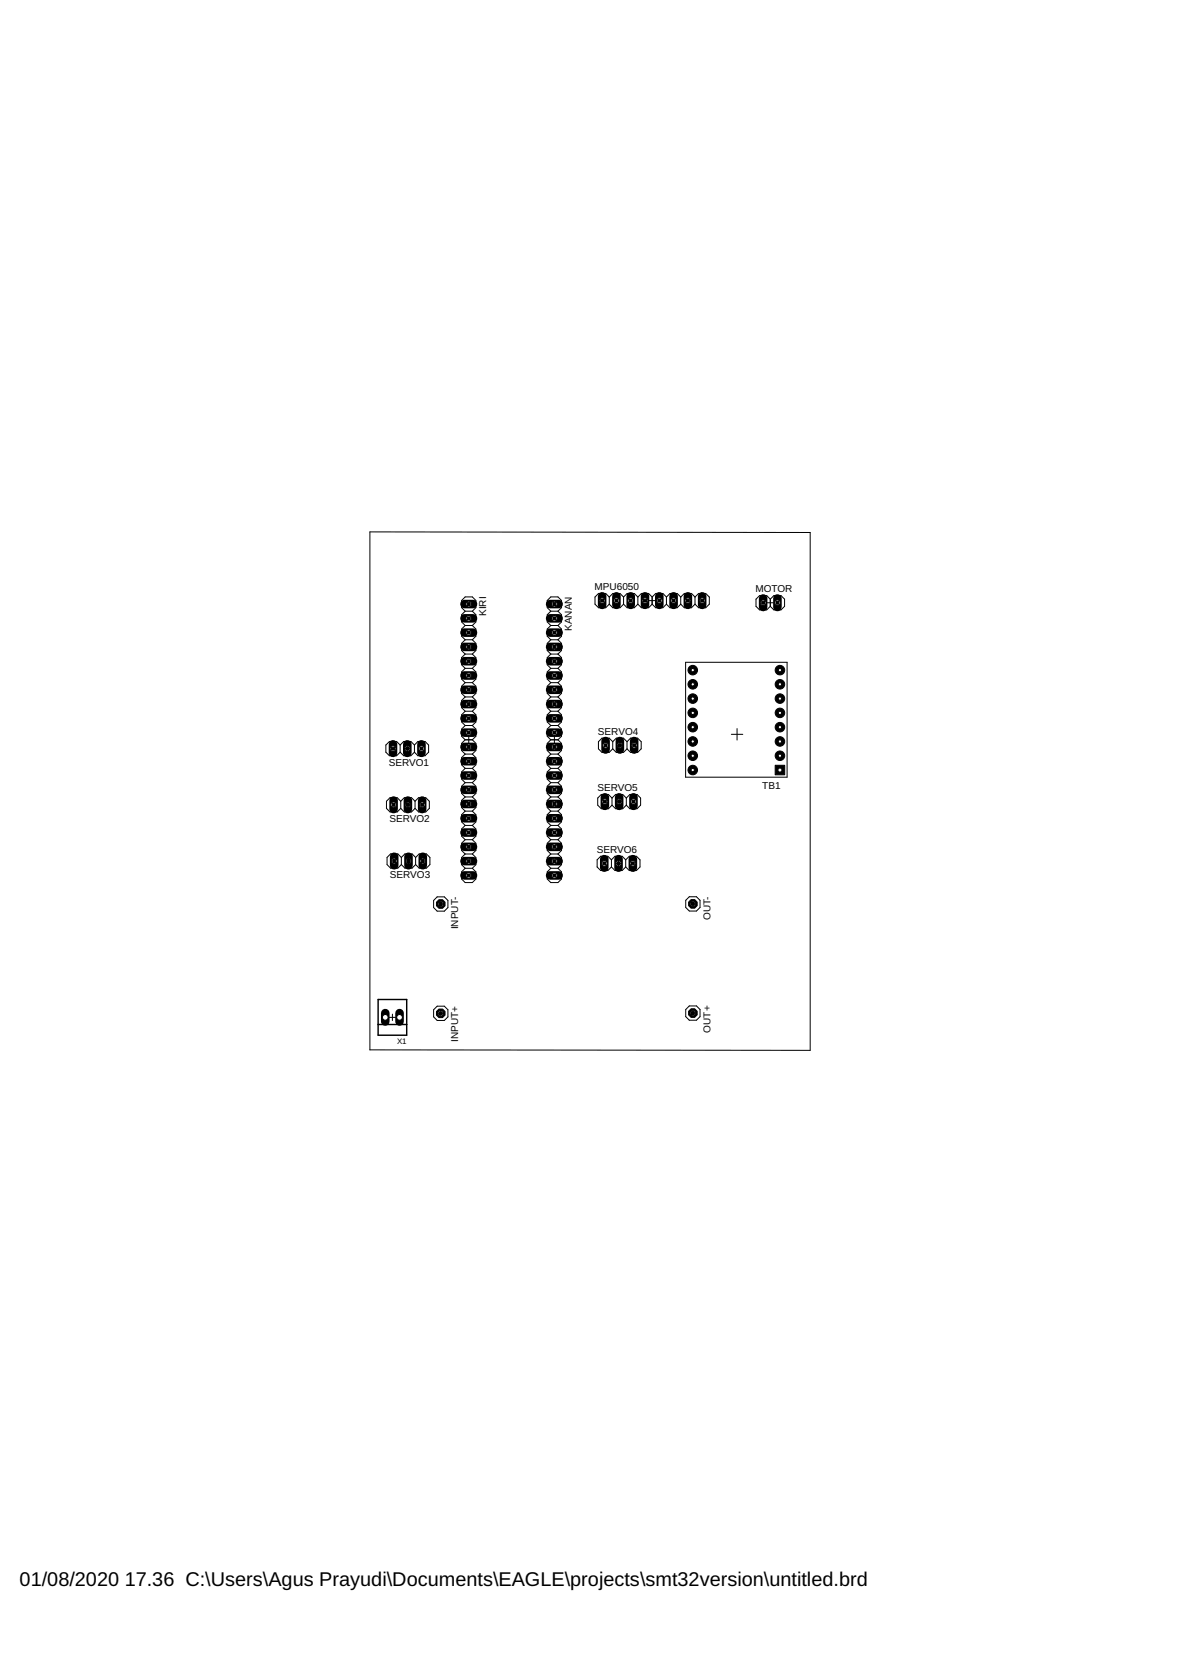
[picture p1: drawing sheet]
<svg xmlns="http://www.w3.org/2000/svg" width="210mm" height="297mm" viewBox="0 0 210 297" stroke-linecap="round" stroke-linejoin="round" font-family="sans-serif">
<defs><g id="words">
<g font-size="3.5">
<text x="3.5" y="281.9">01/08/2020</text>
<text x="22.2" y="281.9">17.36 C:\Users\Agus Prayudi\Documents\EAGLE\projects\smt32version\untitled.brd</text>
</g>
<g font-size="1.8">
<text x="105.7" y="104.9">MPU6050</text>
<text x="134.3" y="105.3">MOTOR</text>
<text x="86.4" y="109.5" transform="rotate(-90 86.4 109.5)">KIRI</text>
<text x="101.6" y="112.2" transform="rotate(-90 101.6 112.2)">KANAN</text>
<text x="106.3" y="130.7">SERVO4</text>
<text x="69.1" y="136.2">SERVO1</text>
<text x="106.2" y="140.7">SERVO5</text>
<text x="135.5" y="140.2">TB1</text>
<text x="69.2" y="146.2">SERVO2</text>
<text x="106.1" y="151.7">SERVO6</text>
<text x="69.3" y="156.2">SERVO3</text>
<text x="81.4" y="165.2" transform="rotate(-90 81.4 165.2)">INPUT-</text>
<text x="126.3" y="163.6" transform="rotate(-90 126.3 163.6)">OUT-</text>
<text x="81.4" y="185.2" transform="rotate(-90 81.4 185.2)">INPUT+</text>
<text x="126.3" y="183.6" transform="rotate(-90 126.3 183.6)">OUT+</text>
</g>
<text font-size="1.4" x="70.6" y="185.7">X1</text>
</g></defs>
<path d="M82.5 107.4h1.6" fill="none" stroke="#000" stroke-width="1.5"/>
<circle cx="83.3" cy="107.4" r=".51" fill="#fff" stroke="#000" stroke-width=".18"/>
<path d="M82.5 109.9h1.6" fill="none" stroke="#000" stroke-width="1.5"/>
<circle cx="83.3" cy="109.9" r=".51" fill="#fff" stroke="#000" stroke-width=".18"/>
<path d="M82.5 112.5h1.6" fill="none" stroke="#000" stroke-width="1.5"/>
<circle cx="83.3" cy="112.5" r=".51" fill="#fff" stroke="#000" stroke-width=".18"/>
<path d="M82.5 115h1.6" fill="none" stroke="#000" stroke-width="1.5"/>
<circle cx="83.3" cy="115" r=".51" fill="#fff" stroke="#000" stroke-width=".18"/>
<path d="M82.5 117.5h1.6" fill="none" stroke="#000" stroke-width="1.5"/>
<circle cx="83.3" cy="117.5" r=".51" fill="#fff" stroke="#000" stroke-width=".18"/>
<path d="M82.5 120.1h1.6" fill="none" stroke="#000" stroke-width="1.5"/>
<circle cx="83.3" cy="120.1" r=".51" fill="#fff" stroke="#000" stroke-width=".18"/>
<path d="M82.5 122.6h1.6" fill="none" stroke="#000" stroke-width="1.5"/>
<circle cx="83.3" cy="122.6" r=".51" fill="#fff" stroke="#000" stroke-width=".18"/>
<path d="M82.5 125.2h1.6" fill="none" stroke="#000" stroke-width="1.5"/>
<circle cx="83.3" cy="125.2" r=".51" fill="#fff" stroke="#000" stroke-width=".18"/>
<path d="M82.5 127.7h1.6" fill="none" stroke="#000" stroke-width="1.5"/>
<circle cx="83.3" cy="127.7" r=".51" fill="#fff" stroke="#000" stroke-width=".18"/>
<path d="M82.5 130.2h1.6" fill="none" stroke="#000" stroke-width="1.5"/>
<circle cx="83.3" cy="130.2" r=".51" fill="#fff" stroke="#000" stroke-width=".18"/>
<path d="M82.5 132.8h1.6" fill="none" stroke="#000" stroke-width="1.5"/>
<circle cx="83.3" cy="132.8" r=".51" fill="#fff" stroke="#000" stroke-width=".18"/>
<path d="M82.5 135.3h1.6" fill="none" stroke="#000" stroke-width="1.5"/>
<circle cx="83.3" cy="135.3" r=".51" fill="#fff" stroke="#000" stroke-width=".18"/>
<path d="M82.5 137.9h1.6" fill="none" stroke="#000" stroke-width="1.5"/>
<circle cx="83.3" cy="137.9" r=".51" fill="#fff" stroke="#000" stroke-width=".18"/>
<path d="M82.5 140.4h1.6" fill="none" stroke="#000" stroke-width="1.5"/>
<circle cx="83.3" cy="140.4" r=".51" fill="#fff" stroke="#000" stroke-width=".18"/>
<path d="M82.5 142.9h1.6" fill="none" stroke="#000" stroke-width="1.5"/>
<circle cx="83.3" cy="142.9" r=".51" fill="#fff" stroke="#000" stroke-width=".18"/>
<path d="M82.5 145.5h1.6" fill="none" stroke="#000" stroke-width="1.5"/>
<circle cx="83.3" cy="145.5" r=".51" fill="#fff" stroke="#000" stroke-width=".18"/>
<path d="M82.5 148h1.6" fill="none" stroke="#000" stroke-width="1.5"/>
<circle cx="83.3" cy="148" r=".51" fill="#fff" stroke="#000" stroke-width=".18"/>
<path d="M82.5 150.5h1.6" fill="none" stroke="#000" stroke-width="1.5"/>
<circle cx="83.3" cy="150.5" r=".51" fill="#fff" stroke="#000" stroke-width=".18"/>
<path d="M82.5 153.1h1.6" fill="none" stroke="#000" stroke-width="1.5"/>
<circle cx="83.3" cy="153.1" r=".51" fill="#fff" stroke="#000" stroke-width=".18"/>
<path d="M82.5 155.6h1.6" fill="none" stroke="#000" stroke-width="1.5"/>
<circle cx="83.3" cy="155.6" r=".51" fill="#fff" stroke="#000" stroke-width=".18"/>
<path d="M97.8 107.4h1.5" fill="none" stroke="#000" stroke-width="1.5"/>
<circle cx="98.5" cy="107.4" r=".51" fill="#fff" stroke="#000" stroke-width=".18"/>
<path d="M97.8 109.9h1.5" fill="none" stroke="#000" stroke-width="1.5"/>
<circle cx="98.5" cy="109.9" r=".51" fill="#fff" stroke="#000" stroke-width=".18"/>
<path d="M97.8 112.5h1.5" fill="none" stroke="#000" stroke-width="1.5"/>
<circle cx="98.5" cy="112.5" r=".51" fill="#fff" stroke="#000" stroke-width=".18"/>
<path d="M97.8 115h1.5" fill="none" stroke="#000" stroke-width="1.5"/>
<circle cx="98.5" cy="115" r=".51" fill="#fff" stroke="#000" stroke-width=".18"/>
<path d="M97.8 117.5h1.5" fill="none" stroke="#000" stroke-width="1.5"/>
<circle cx="98.5" cy="117.5" r=".51" fill="#fff" stroke="#000" stroke-width=".18"/>
<path d="M97.8 120.1h1.5" fill="none" stroke="#000" stroke-width="1.5"/>
<circle cx="98.5" cy="120.1" r=".51" fill="#fff" stroke="#000" stroke-width=".18"/>
<path d="M97.8 122.6h1.5" fill="none" stroke="#000" stroke-width="1.5"/>
<circle cx="98.5" cy="122.6" r=".51" fill="#fff" stroke="#000" stroke-width=".18"/>
<path d="M97.8 125.2h1.5" fill="none" stroke="#000" stroke-width="1.5"/>
<circle cx="98.5" cy="125.2" r=".51" fill="#fff" stroke="#000" stroke-width=".18"/>
<path d="M97.8 127.7h1.5" fill="none" stroke="#000" stroke-width="1.5"/>
<circle cx="98.5" cy="127.7" r=".51" fill="#fff" stroke="#000" stroke-width=".18"/>
<path d="M97.8 130.2h1.5" fill="none" stroke="#000" stroke-width="1.5"/>
<circle cx="98.5" cy="130.2" r=".51" fill="#fff" stroke="#000" stroke-width=".18"/>
<path d="M97.8 132.8h1.5" fill="none" stroke="#000" stroke-width="1.5"/>
<circle cx="98.5" cy="132.8" r=".51" fill="#fff" stroke="#000" stroke-width=".18"/>
<path d="M97.8 135.3h1.5" fill="none" stroke="#000" stroke-width="1.5"/>
<circle cx="98.5" cy="135.3" r=".51" fill="#fff" stroke="#000" stroke-width=".18"/>
<path d="M97.8 137.9h1.5" fill="none" stroke="#000" stroke-width="1.5"/>
<circle cx="98.5" cy="137.9" r=".51" fill="#fff" stroke="#000" stroke-width=".18"/>
<path d="M97.8 140.4h1.5" fill="none" stroke="#000" stroke-width="1.5"/>
<circle cx="98.5" cy="140.4" r=".51" fill="#fff" stroke="#000" stroke-width=".18"/>
<path d="M97.8 142.9h1.5" fill="none" stroke="#000" stroke-width="1.5"/>
<circle cx="98.5" cy="142.9" r=".51" fill="#fff" stroke="#000" stroke-width=".18"/>
<path d="M97.8 145.5h1.5" fill="none" stroke="#000" stroke-width="1.5"/>
<circle cx="98.5" cy="145.5" r=".51" fill="#fff" stroke="#000" stroke-width=".18"/>
<path d="M97.8 148h1.5" fill="none" stroke="#000" stroke-width="1.5"/>
<circle cx="98.5" cy="148" r=".51" fill="#fff" stroke="#000" stroke-width=".18"/>
<path d="M97.8 150.5h1.5" fill="none" stroke="#000" stroke-width="1.5"/>
<circle cx="98.5" cy="150.5" r=".51" fill="#fff" stroke="#000" stroke-width=".18"/>
<path d="M97.8 153.1h1.5" fill="none" stroke="#000" stroke-width="1.5"/>
<circle cx="98.5" cy="153.1" r=".51" fill="#fff" stroke="#000" stroke-width=".18"/>
<path d="M97.8 155.6h1.5" fill="none" stroke="#000" stroke-width="1.5"/>
<circle cx="98.5" cy="155.6" r=".51" fill="#fff" stroke="#000" stroke-width=".18"/>
<path d="M107 106v1.5" fill="none" stroke="#000" stroke-width="1.5"/>
<circle cx="107" cy="106.8" r=".51" fill="#fff" stroke="#000" stroke-width=".18"/>
<path d="M109.6 106v1.5" fill="none" stroke="#000" stroke-width="1.5"/>
<circle cx="109.6" cy="106.8" r=".51" fill="#fff" stroke="#000" stroke-width=".18"/>
<path d="M112.1 106v1.5" fill="none" stroke="#000" stroke-width="1.5"/>
<circle cx="112.1" cy="106.8" r=".51" fill="#fff" stroke="#000" stroke-width=".18"/>
<path d="M114.6 106v1.5" fill="none" stroke="#000" stroke-width="1.5"/>
<circle cx="114.6" cy="106.8" r=".51" fill="#fff" stroke="#000" stroke-width=".18"/>
<path d="M117.2 106v1.5" fill="none" stroke="#000" stroke-width="1.5"/>
<circle cx="117.2" cy="106.8" r=".51" fill="#fff" stroke="#000" stroke-width=".18"/>
<path d="M119.7 106v1.5" fill="none" stroke="#000" stroke-width="1.5"/>
<circle cx="119.7" cy="106.8" r=".51" fill="#fff" stroke="#000" stroke-width=".18"/>
<path d="M122.3 106v1.5" fill="none" stroke="#000" stroke-width="1.5"/>
<circle cx="122.3" cy="106.8" r=".51" fill="#fff" stroke="#000" stroke-width=".18"/>
<path d="M124.8 106v1.5" fill="none" stroke="#000" stroke-width="1.5"/>
<circle cx="124.8" cy="106.8" r=".51" fill="#fff" stroke="#000" stroke-width=".18"/>
<path d="M74.9 132.3v1.5" fill="none" stroke="#000" stroke-width="1.5"/>
<circle cx="74.9" cy="133.1" r=".51" fill="#fff" stroke="#000" stroke-width=".18"/>
<path d="M72.4 132.3v1.5" fill="none" stroke="#000" stroke-width="1.5"/>
<circle cx="72.4" cy="133.1" r=".51" fill="#fff" stroke="#000" stroke-width=".18"/>
<path d="M69.8 132.3v1.5" fill="none" stroke="#000" stroke-width="1.5"/>
<circle cx="69.8" cy="133.1" r=".51" fill="#fff" stroke="#000" stroke-width=".18"/>
<path d="M75 142.3v1.5" fill="none" stroke="#000" stroke-width="1.5"/>
<circle cx="75" cy="143.1" r=".51" fill="#fff" stroke="#000" stroke-width=".18"/>
<path d="M72.5 142.3v1.5" fill="none" stroke="#000" stroke-width="1.5"/>
<circle cx="72.5" cy="143.1" r=".51" fill="#fff" stroke="#000" stroke-width=".18"/>
<path d="M70 142.3v1.5" fill="none" stroke="#000" stroke-width="1.5"/>
<circle cx="70" cy="143.1" r=".51" fill="#fff" stroke="#000" stroke-width=".18"/>
<path d="M75.1 152.3v1.5" fill="none" stroke="#000" stroke-width="1.5"/>
<circle cx="75.1" cy="153.1" r=".51" fill="#fff" stroke="#000" stroke-width=".18"/>
<path d="M72.6 152.3v1.5" fill="none" stroke="#000" stroke-width="1.5"/>
<circle cx="72.6" cy="153.1" r=".51" fill="#fff" stroke="#000" stroke-width=".18"/>
<path d="M70.1 152.3v1.5" fill="none" stroke="#000" stroke-width="1.5"/>
<circle cx="70.1" cy="153.1" r=".51" fill="#fff" stroke="#000" stroke-width=".18"/>
<path d="M107.6 131.7v1.5" fill="none" stroke="#000" stroke-width="1.5"/>
<circle cx="107.6" cy="132.5" r=".51" fill="#fff" stroke="#000" stroke-width=".18"/>
<path d="M110.2 131.7v1.5" fill="none" stroke="#000" stroke-width="1.5"/>
<circle cx="110.2" cy="132.5" r=".51" fill="#fff" stroke="#000" stroke-width=".18"/>
<path d="M112.7 131.7v1.5" fill="none" stroke="#000" stroke-width="1.5"/>
<circle cx="112.7" cy="132.5" r=".51" fill="#fff" stroke="#000" stroke-width=".18"/>
<path d="M107.5 141.7v1.6" fill="none" stroke="#000" stroke-width="1.5"/>
<circle cx="107.5" cy="142.5" r=".51" fill="#fff" stroke="#000" stroke-width=".18"/>
<path d="M110 141.7v1.6" fill="none" stroke="#000" stroke-width="1.5"/>
<circle cx="110" cy="142.5" r=".51" fill="#fff" stroke="#000" stroke-width=".18"/>
<path d="M112.6 141.7v1.6" fill="none" stroke="#000" stroke-width="1.5"/>
<circle cx="112.6" cy="142.5" r=".51" fill="#fff" stroke="#000" stroke-width=".18"/>
<path d="M107.4 152.7v1.5" fill="none" stroke="#000" stroke-width="1.5"/>
<circle cx="107.4" cy="153.5" r=".51" fill="#fff" stroke="#000" stroke-width=".18"/>
<path d="M109.9 152.7v1.5" fill="none" stroke="#000" stroke-width="1.5"/>
<circle cx="109.9" cy="153.5" r=".51" fill="#fff" stroke="#000" stroke-width=".18"/>
<path d="M112.5 152.7v1.5" fill="none" stroke="#000" stroke-width="1.5"/>
<circle cx="112.5" cy="153.5" r=".51" fill="#fff" stroke="#000" stroke-width=".18"/>
<path d="M71 180.1v1.5" fill="none" stroke="#000" stroke-width="1.5"/>
<circle cx="71" cy="180.8" r=".51" fill="#fff" stroke="#000" stroke-width=".18"/>
<path d="M68.5 180.1v1.5" fill="none" stroke="#000" stroke-width="1.5"/>
<circle cx="68.5" cy="180.8" r=".51" fill="#fff" stroke="#000" stroke-width=".18"/>
<circle cx="78.3" cy="180.1" r=".83" fill="#000" stroke="#000" stroke-width=".18"/>
<circle cx="78.3" cy="180.1" r=".51" fill="#fff" stroke="#000" stroke-width=".18"/>
<circle cx="78.3" cy="160.7" r=".83" fill="#000" stroke="#000" stroke-width=".18"/>
<circle cx="78.3" cy="160.7" r=".51" fill="#fff" stroke="#000" stroke-width=".18"/>
<circle cx="123.1" cy="180.1" r=".83" fill="#000" stroke="#000" stroke-width=".18"/>
<circle cx="123.1" cy="180.1" r=".51" fill="#fff" stroke="#000" stroke-width=".18"/>
<circle cx="123.1" cy="160.7" r=".83" fill="#000" stroke="#000" stroke-width=".18"/>
<circle cx="123.1" cy="160.7" r=".51" fill="#fff" stroke="#000" stroke-width=".18"/>
<path d="M137.8 136h1.7v1.7h-1.7z" fill="#000" stroke="#000" stroke-width=".18"/>
<circle cx="138.6" cy="136.9" r=".36" fill="#fff" stroke="#000" stroke-width=".18"/>
<circle cx="123.1" cy="136.9" r=".85" fill="#000" stroke="#000" stroke-width=".18"/>
<circle cx="123.1" cy="136.9" r=".3" fill="#fff" stroke="#000" stroke-width=".18"/>
<circle cx="138.6" cy="134.3" r=".85" fill="#000" stroke="#000" stroke-width=".18"/>
<circle cx="138.6" cy="134.3" r=".3" fill="#fff" stroke="#000" stroke-width=".18"/>
<circle cx="138.6" cy="131.8" r=".85" fill="#000" stroke="#000" stroke-width=".18"/>
<circle cx="138.6" cy="131.8" r=".3" fill="#fff" stroke="#000" stroke-width=".18"/>
<circle cx="138.6" cy="129.3" r=".85" fill="#000" stroke="#000" stroke-width=".18"/>
<circle cx="138.6" cy="129.3" r=".3" fill="#fff" stroke="#000" stroke-width=".18"/>
<circle cx="138.6" cy="126.7" r=".85" fill="#000" stroke="#000" stroke-width=".18"/>
<circle cx="138.6" cy="126.7" r=".3" fill="#fff" stroke="#000" stroke-width=".18"/>
<circle cx="138.6" cy="124.2" r=".85" fill="#000" stroke="#000" stroke-width=".18"/>
<circle cx="138.6" cy="124.2" r=".3" fill="#fff" stroke="#000" stroke-width=".18"/>
<circle cx="138.6" cy="121.6" r=".85" fill="#000" stroke="#000" stroke-width=".18"/>
<circle cx="138.6" cy="121.6" r=".3" fill="#fff" stroke="#000" stroke-width=".18"/>
<circle cx="138.6" cy="119.1" r=".85" fill="#000" stroke="#000" stroke-width=".18"/>
<circle cx="138.6" cy="119.1" r=".3" fill="#fff" stroke="#000" stroke-width=".18"/>
<circle cx="123.1" cy="134.3" r=".85" fill="#000" stroke="#000" stroke-width=".18"/>
<circle cx="123.1" cy="134.3" r=".3" fill="#fff" stroke="#000" stroke-width=".18"/>
<circle cx="123.1" cy="131.8" r=".85" fill="#000" stroke="#000" stroke-width=".18"/>
<circle cx="123.1" cy="131.8" r=".3" fill="#fff" stroke="#000" stroke-width=".18"/>
<circle cx="123.1" cy="129.3" r=".85" fill="#000" stroke="#000" stroke-width=".18"/>
<circle cx="123.1" cy="129.3" r=".3" fill="#fff" stroke="#000" stroke-width=".18"/>
<circle cx="123.1" cy="126.7" r=".85" fill="#000" stroke="#000" stroke-width=".18"/>
<circle cx="123.1" cy="126.7" r=".3" fill="#fff" stroke="#000" stroke-width=".18"/>
<circle cx="123.1" cy="124.2" r=".85" fill="#000" stroke="#000" stroke-width=".18"/>
<circle cx="123.1" cy="124.2" r=".3" fill="#fff" stroke="#000" stroke-width=".18"/>
<circle cx="123.1" cy="121.6" r=".85" fill="#000" stroke="#000" stroke-width=".18"/>
<circle cx="123.1" cy="121.6" r=".3" fill="#fff" stroke="#000" stroke-width=".18"/>
<circle cx="123.1" cy="119.1" r=".85" fill="#000" stroke="#000" stroke-width=".18"/>
<circle cx="123.1" cy="119.1" r=".3" fill="#fff" stroke="#000" stroke-width=".18"/>
<path d="M135.6 106.4v1.5" fill="none" stroke="#000" stroke-width="1.5"/>
<circle cx="135.6" cy="107.1" r=".51" fill="#fff" stroke="#000" stroke-width=".18"/>
<path d="M138.2 106.4v1.5" fill="none" stroke="#000" stroke-width="1.5"/>
<circle cx="138.2" cy="107.1" r=".51" fill="#fff" stroke="#000" stroke-width=".18"/>
<g fill="none" stroke="#000" stroke-width=".18">
<path d="M65.7 94.6l78.3 .1v92l-78.3-.1zM82.7 108.6l-.7-.6v-1.3l.7-.6h1.2l.7 .6v1.3l-.7 .6M82.7 108.6l-.7 .7v1.3l.7 .6M82.7 111.2l-.7 .6v1.3l.7 .6M82.7 113.7l-.7 .7v1.2l.7 .7M82.7 116.3l-.7 .6v1.3l.7 .6M82.7 118.8l-.7 .6v1.3l.7 .6M82.7 116.3h1.2M82.7 118.8h1.2M82.7 113.7h1.2M82.7 108.6h1.2M82.7 111.2h1.2"/>
<path d="M83.9 108.6l.7 .7v1.3l-.7 .6M83.9 111.2l.7 .6v1.3l-.7 .6M83.9 113.7l.7 .7v1.2l-.7 .7M83.9 116.3l.7 .6v1.3l-.7 .6M83.9 118.8l.7 .6v1.3l-.7 .6M97.9 118.8l-.6 .6v1.3l.6 .6M97.9 116.3l-.6 .6v1.3l.6 .6M97.9 113.7l-.6 .7v1.2l.6 .7M97.9 108.6l-.6-.6v-1.3l.6-.6h1.3l.6 .6v1.3l-.6 .6M97.9 108.6l-.6 .7v1.3l.6 .6M97.9 116.3h1.3M97.9 118.8h1.3"/>
<path d="M97.9 113.7h1.3M97.9 108.6h1.3M97.9 111.2h1.3M97.9 111.2l-.6 .6v1.3l.6 .6M99.2 118.8l.6 .6v1.3l-.6 .6M99.2 116.3l.6 .6v1.3l-.6 .6M99.2 111.2l.6 .6v1.3l-.6 .6M99.2 108.6l.6 .7v1.3l-.6 .6M99.2 113.7l.6 .7v1.2l-.6 .7M108.3 106.1l-.6-.6h-1.3l-.7 .6v1.3l.7 .6h1.3l.6-.6M108.3 106.1l.6-.6h1.3l.6 .6M108.3 107.4l.6 .6h1.3l.6-.6"/>
<path d="M108.3 106.1v1.3M110.8 106.1l.7-.6h1.2l.7 .6M110.8 107.4l.7 .6h1.2l.7-.6M110.8 106.1v1.3M113.4 106.1l.6-.6h1.3l.6 .6M113.4 107.4l.6 .6h1.3l.6-.6M113.4 106.1v1.3M115.4 106.8h1.1M115.9 106.1l.6-.6h1.3l.6 .6M115.9 107.4l.6 .6h1.3l.6-.6M115.9 106.1v1.3M118.4 106.1l.7-.6h1.3l.6 .6"/>
<path d="M118.4 107.4l.7 .6h1.3l.6-.6M118.4 106.1v1.3M121 106.1l.6-.6h1.3l.6 .6M121 107.4l.6 .6h1.3l.6-.6M121 106.1v1.3M121.9 117.7h18v20.5h-18zM123.5 106.1l.7-.6h1.2l.7 .6v1.3l-.7 .6h-1.2l-.7-.6M123.5 106.1v1.3M136.4 107.1h1M136.9 106.5l-.6-.6h-1.3l-.6 .6v1.3l.6 .6h1.3l.6-.6M136.9 106.5l.6-.6h1.3l.6 .6v1.3l-.6 .6h-1.3l-.6-.6M136.9 106.5v1.3"/>
<path d="M71.1 132.4l-.6-.6h-1.3l-.6 .6v1.3l.6 .6h1.3l.6-.6M71.1 133.7l.7 .6h1.2l.7-.6M71.1 132.4v1.3M71.1 132.4l.7-.6h1.2l.7 .6M71.8 133.1h1.1M72.4 132.5v1.1M73.7 132.4l.6-.6h1.2l.7 .6v1.3l-.7 .6h-1.2l-.6-.6M73.7 132.4v1.3M82.7 121.3l-.7 .7v1.3l.7 .6M82.7 123.9l-.7 .6v1.3l.7 .6M82.7 126.4l-.7 .7v1.2l.7 .7M82.7 129l-.7 .6v1.3l.7 .6"/>
<path d="M82.7 131.5l-.7 .6v1.3l.7 .6M82.7 134l-.7 .7v1.3l.7 .6M82.7 136.6l-.7 .6v1.3l.7 .6M82.7 139.1l-.7 .7v1.2l.7 .7M82.7 139.1h1.2M82.7 136.6h1.2M82.7 131.5h1.2M82.7 134h1.2M82.7 129h1.2M82.7 123.9h1.2M82.7 126.4h1.2M82.7 121.3h1.2"/>
<path d="M83.3 131v1M83.9 121.3l.7 .7v1.3l-.7 .6M83.9 123.9l.7 .6v1.3l-.7 .6M83.9 126.4l.7 .7v1.2l-.7 .7M83.9 129l.7 .6v1.3l-.7 .6M83.9 131.5l.7 .6v1.3l-.7 .6M83.9 134l.7 .7v1.3l-.7 .6M83.9 136.6l.7 .6v1.3l-.7 .6M83.9 139.1l.7 .7v1.2l-.7 .7M97.9 134l-.6 .7v1.3l.6 .6M97.9 136.6l-.6 .6v1.3l.6 .6M97.9 131.5l-.6 .6v1.3l.6 .6"/>
<path d="M97.9 129l-.6 .6v1.3l.6 .6M97.9 139.1h1.3M97.9 136.6h1.3M97.9 121.3l-.6 .7v1.3l.6 .6M97.9 131.5h1.3M97.9 134h1.3M97.9 129h1.3M97.9 123.9h1.3M97.9 126.4h1.3M97.9 121.3h1.3M97.9 139.1l-.6 .7v1.2l.6 .7M97.9 123.9l-.6 .6v1.3l.6 .6"/>
<path d="M97.9 126.4l-.6 .7v1.2l.6 .7M98.5 131v1M99.2 136.6l.6 .6v1.3l-.6 .6M99.2 134l.6 .7v1.3l-.6 .6M99.2 129l.6 .6v1.3l-.6 .6M99.2 131.5l.6 .6v1.3l-.6 .6M99.2 126.4l.6 .7v1.2l-.6 .7M99.2 121.3l.6 .7v1.3l-.6 .6M99.2 123.9l.6 .6v1.3l-.6 .6M99.2 139.1l.6 .7v1.2l-.6 .7M108.9 131.8l-.6-.6h-1.3l-.6 .6v1.3l.6 .7h1.3l.6-.7M108.9 131.8l.6-.6h1.3l.6 .6"/>
<path d="M108.9 131.8v1.3M108.9 133.1l.6 .7h1.3l.6-.7M109.6 132.5h1.1M110.2 132v1M111.4 131.8l.7-.6h1.2l.7 .6v1.3l-.7 .7h-1.2l-.7-.7M111.4 131.8v1.3M130 130.5h2M131 129.5v2.1M71.2 142.4l-.6-.6h-1.3l-.6 .6v1.3l.6 .6h1.3l.6-.6M71.2 143.7l.7 .6h1.2l.7-.6M71.2 142.4v1.3M71.2 142.4l.7-.6h1.2l.7 .6"/>
<path d="M71.3 152.4l-.6-.6h-1.3l-.6 .6v1.3l.6 .6h1.3l.6-.6M71.3 153.7l.7 .6h1.2l.7-.6M71.3 152.4v1.3M71.3 152.4l.7-.6h1.2l.7 .6M71.9 143.1h1.1M72.1 153.1h1M72.5 142.5v1.1M72.6 152.5v1.1M73.8 142.4l.6-.6h1.3l.6 .6v1.3l-.6 .6h-1.3l-.6-.6M73.8 142.4v1.3M73.9 152.4l.6-.6h1.3l.6 .6v1.3l-.6 .6h-1.3l-.6-.6M73.9 152.4v1.3"/>
<path d="M82.7 154.3l-.7 .7v1.3l.7 .6h1.2l.7-.6v-1.3l-.7-.7M82.7 154.3h1.2M82.7 151.8l-.7 .6v1.3l.7 .6M82.7 151.8h1.2M82.7 149.3l-.7 .6v1.3l.7 .6M82.7 141.7l-.7 .6v1.3l.7 .6M82.7 144.2l-.7 .6v1.3l.7 .6M82.7 146.7l-.7 .7v1.2l.7 .7M82.7 146.7h1.2M82.7 149.3h1.2M82.7 144.2h1.2M82.7 141.7h1.2"/>
<path d="M83.9 141.7l.7 .6v1.3l-.7 .6M83.9 144.2l.7 .6v1.3l-.7 .6M83.9 146.7l.7 .7v1.2l-.7 .7M83.9 149.3l.7 .6v1.3l-.7 .6M83.9 151.8l.7 .6v1.3l-.7 .6M97.9 154.3h1.3M97.9 151.8h1.3M97.9 146.7h1.3M97.9 149.3h1.3M97.9 144.2h1.3M97.9 141.7h1.3M97.9 154.3l-.6 .7v1.3l.6 .6h1.3l.6-.6v-1.3l-.6-.7"/>
<path d="M97.9 149.3l-.6 .6v1.3l.6 .6M97.9 151.8l-.6 .6v1.3l.6 .6M97.9 141.7l-.6 .6v1.3l.6 .6M97.9 144.2l-.6 .6v1.3l.6 .6M97.9 146.7l-.6 .7v1.2l.6 .7M99.2 151.8l.6 .6v1.3l-.6 .6M99.2 146.7l.6 .7v1.2l-.6 .7M99.2 141.7l.6 .6v1.3l-.6 .6M99.2 144.2l.6 .6v1.3l-.6 .6M99.2 149.3l.6 .6v1.3l-.6 .6M108.7 152.8l-.7-.6h-1.2l-.7 .6v1.3l.7 .6h1.2l.7-.6M108.7 152.8l.6-.6h1.3l.6 .6"/>
<path d="M108.7 152.8v1.3M108.7 154.1l.6 .6h1.3l.6-.6M108.8 141.9l-.7-.7h-1.2l-.7 .7v1.2l.7 .7h1.2l.7-.7M108.8 141.9l.6-.7h1.3l.6 .7M108.8 141.9v1.2M108.8 143.1l.6 .7h1.3l.6-.7M109.4 153.5h1.1M109.5 142.5h1.1M109.9 153v1M110 141.9v1.1M111.2 152.8l.6-.6h1.3l.6 .6v1.3l-.6 .6h-1.3l-.6-.6M111.2 152.8v1.3"/>
<path d="M111.3 141.9l.7-.7h1.2l.7 .7v1.2l-.7 .7h-1.2l-.7-.7M111.3 141.9v1.2M77.1 160.1l.6-.7h1.3l.6 .7v1.2l-.6 .7h-1.3l-.6-.7zM77.1 179.5l.6-.6h1.3l.6 .6v1.3l-.6 .6h-1.3l-.6-.6zM77.8 160.7h1M78.3 160.2v1M78.3 179.6v1M121.9 179.5l.6-.7h1.3l.6 .7v1.2l-.6 .7h-1.3l-.6-.7zM121.9 160l.6-.6h1.3l.6 .6v1.3l-.6 .6h-1.3l-.6-.6zM122.7 160.7h1M123.1 160.2v1M123.1 179.6v1"/>
<path d="M69.2 180.8h1.1M69.7 180.3v1.1M77.8 180.1h1M122.7 180.1h1"/>
</g>
<path d="M67.2 177.7h5.1v6.3h-5.1zM67.2 182.1h5.1" fill="none" stroke="#000" stroke-width=".25"/>
<g fill="#000" stroke="#000" stroke-width=".18">
<path d="M83.1 119.8h.5v.5h-.5zM83.1 117.3h.5v.5h-.5zM83.1 114.7h.5v.6h-.5zM83.1 112.2h.5v.5h-.5zM83.1 109.7h.5v.5h-.5zM83.1 107.1h.5v.5h-.5zM98.3 119.8h.5v.5h-.5zM98.3 117.3h.5v.5h-.5zM98.3 114.7h.5v.6h-.5zM98.3 112.2h.5v.5h-.5zM98.3 109.7h.5v.5h-.5zM98.3 107.1h.5v.5h-.5z"/>
<path d="M106.8 106.5h.5v.5h-.5zM109.3 106.5h.5v.5h-.5zM111.8 106.5h.6v.5h-.6zM114.4 106.5h.5v.5h-.5zM116.9 106.5h.5v.5h-.5zM119.5 106.5h.5v.5h-.5zM122 106.5h.5v.5h-.5zM124.5 106.5h.6v.5h-.6zM135.4 106.9h.5v.5h-.5zM137.9 106.9h.5v.5h-.5zM69.6 132.8h.5v.5h-.5zM72.1 132.8h.5v.5h-.5z"/>
<path d="M74.7 132.8h.5v.5h-.5zM83.1 137.6h.5v.5h-.5zM83.1 135.1h.5v.5h-.5zM83.1 132.5h.5v.5h-.5zM83.1 130h.5v.5h-.5zM83.1 127.4h.5v.6h-.5zM83.1 124.9h.5v.5h-.5zM83.1 122.4h.5v.5h-.5zM98.3 137.6h.5v.5h-.5zM98.3 135.1h.5v.5h-.5zM98.3 132.5h.5v.5h-.5zM98.3 130h.5v.5h-.5z"/>
<path d="M98.3 127.4h.5v.6h-.5zM98.3 124.9h.5v.5h-.5zM98.3 122.4h.5v.5h-.5zM107.4 132.2h.5v.5h-.5zM109.9 132.2h.5v.5h-.5zM112.5 132.2h.5v.5h-.5zM69.7 142.8h.5v.5h-.5zM69.8 152.8h.5v.5h-.5zM72.2 142.8h.5v.5h-.5zM72.3 152.8h.6v.5h-.6zM74.8 142.8h.5v.5h-.5zM74.9 152.8h.5v.5h-.5z"/>
<path d="M83.1 152.8h.5v.5h-.5zM83.1 150.3h.5v.5h-.5zM83.1 147.7h.5v.6h-.5zM83.1 145.2h.5v.5h-.5zM83.1 142.7h.5v.5h-.5zM83.1 140.1h.5v.6h-.5zM83.1 155.4h.5v.5h-.5zM98.3 152.8h.5v.5h-.5zM98.3 150.3h.5v.5h-.5zM98.3 147.7h.5v.6h-.5zM98.3 145.2h.5v.5h-.5zM98.3 142.7h.5v.5h-.5z"/>
<path d="M98.3 140.1h.5v.6h-.5zM98.3 155.4h.5v.5h-.5zM107.1 153.2h.6v.5h-.6zM107.3 142.2h.5v.5h-.5zM109.7 153.2h.5v.5h-.5zM109.8 142.2h.5v.5h-.5zM112.2 153.2h.5v.5h-.5zM112.3 142.2h.5v.5h-.5zM78.1 179.9h.5v.5h-.5zM78.1 160.4h.5v.6h-.5zM122.9 179.8h.5v.5h-.5zM122.9 160.4h.5v.5h-.5z"/>
</g>
<use href="#words"/>
</svg>
